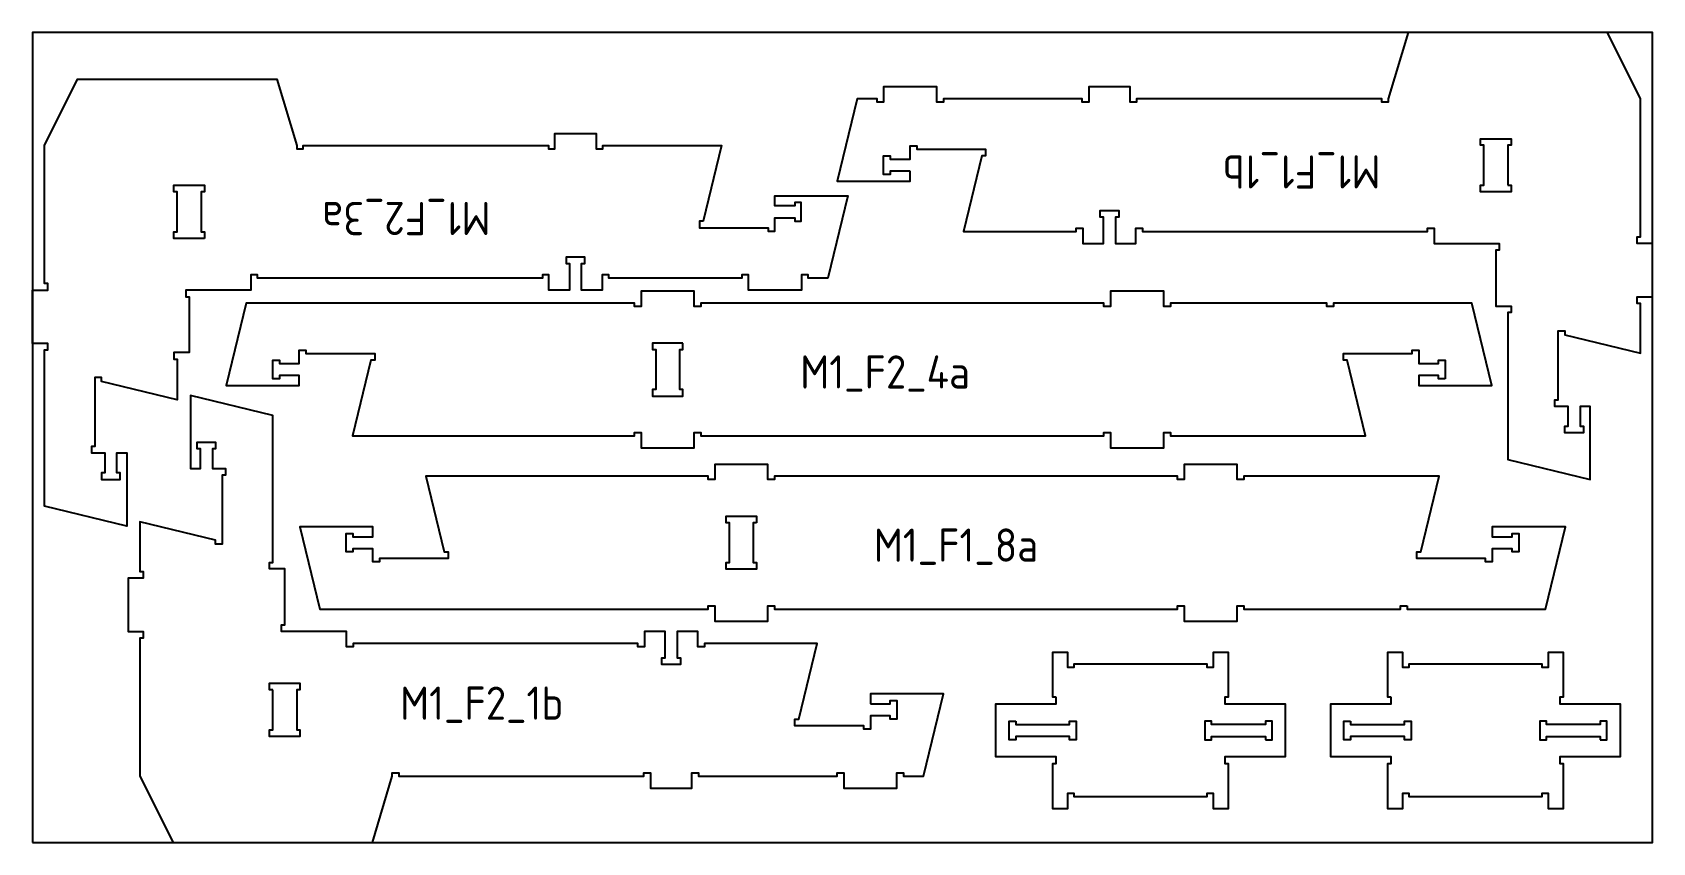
# Model space of a CAD drawing. Header units: millimetres. Extents: x -18174 to 50972, y 6312 to 16778.
# Drawn here: x 20592 to 23032, y 10273 to 11493 of the extents above; entities that cross this region are included whole.
import ezdxf

# ---------------------------------------------------------------- set-up
doc = ezdxf.new("R2010")
doc.units = ezdxf.units.MM
doc.header["$MEASUREMENT"] = 0
for name, color, linetype in [('freeswerk_CODES', 50, 'Continuous'), ('freeswerk_ELEMENTEN', 7, 'Continuous'), ('freeswerk_PLATEN', 3, 'Continuous')]:
    doc.layers.add(name, color=color, linetype=linetype)

msp = doc.modelspace()

# ---------------------------------------------------------------- linework, layer by layer
at = {"layer": 'freeswerk_ELEMENTEN'}
for points in [[(21914.3, 11283.5), (21884.3, 11283.5), (21884.3, 11278.5), (21874.3, 11278.5), (21874.3, 11306.5), (21884.3, 11306.5), (21884.3, 11301.5), (21914.3, 11301.5), (21914.3, 11321.5), (21924.3, 11321.5), (21924.3, 11316.5), (22027.9, 11316.5), (22027.9, 11306.5), (22021.9, 11306.5), (21994.3, 11192.5), (22164.3, 11192.5), (22164.3, 11197.5), (22174.3, 11197.5), (22174.3, 11174.5), (22205.3, 11174.5), (22205.3, 11214.5), (22200.3, 11214.5), (22200.3, 11224.5), (22228.3, 11224.5), (22228.3, 11214.5), (22223.3, 11214.5), (22223.3, 11174.5), (22254.3, 11174.5), (22254.3, 11197.5), (22264.3, 11197.5), (22264.3, 11192.5), (22693.3, 11192.5), (22693.3, 11197.5), (22703.3, 11197.5), (22703.3, 11174.5), (22801.3, 11174.5), (22801.3, 11164.5), (22796.3, 11164.5), (22796.3, 11080.5), (22819.3, 11080.5), (22819.3, 11070.5), (22814.3, 11070.5), (22814.3, 10849.4), (22938.3, 10819.4), (22938.3, 10929.4), (22923.3, 10929.4), (22923.3, 10899.4), (22928.3, 10899.4), (22928.3, 10889.4), (22900.3, 10889.4), (22900.3, 10899.4), (22905.3, 10899.4), (22905.3, 10929.4), (22885.3, 10929.4), (22885.3, 10939.4), (22890.3, 10939.4), (22890.3, 11042.9), (22900.3, 11042.9), (22900.3, 11037), (23014.3, 11009.4), (23014.3, 11084.5), (23009.3, 11084.5), (23009.3, 11094.5), (23032.3, 11094.5), (23032.3, 11174.5), (23009.3, 11174.5), (23009.3, 11184.5), (23014.3, 11184.5), (23014.3, 11392.5), (22964.3, 11492.5), (22664.3, 11492.5), (22634.3, 11392.5), (22634.3, 11387.5), (22624.3, 11387.5), (22624.3, 11392.5), (22255.3, 11392.5), (22255.3, 11387.5), (22245.3, 11387.5), (22245.3, 11410.5), (22183.3, 11410.5), (22183.3, 11387.5), (22173.3, 11387.5), (22173.3, 11392.5), (21964.3, 11392.5), (21964.3, 11387.5), (21954.3, 11387.5), (21954.3, 11410.5), (21874.3, 11410.5), (21874.3, 11387.5), (21864.3, 11387.5), (21864.3, 11392.5), (21834.3, 11392.5), (21804.3, 11268.5), (21914.3, 11268.5)], [(20990.3, 11322.3), (20990.3, 11317.3), (21000.3, 11317.3), (21000.3, 11322.3), (21369.3, 11322.3), (21369.3, 11317.3), (21379.3, 11317.3), (21379.3, 11340.3), (21441.3, 11340.3), (21441.3, 11317.3), (21451.3, 11317.3), (21451.3, 11322.3), (21630.3, 11322.3), (21602.7, 11208.3), (21596.8, 11208.3), (21596.8, 11198.3), (21700.3, 11198.3), (21700.3, 11193.3), (21710.3, 11193.3), (21710.3, 11213.3), (21740.3, 11213.3), (21740.3, 11208.3), (21750.3, 11208.3), (21750.3, 11236.3), (21740.3, 11236.3), (21740.3, 11231.3), (21710.3, 11231.3), (21710.3, 11246.3), (21820.3, 11246.3), (21790.3, 11122.3), (21760.6, 11122.3), (21760.6, 11127.3), (21750.6, 11127.3), (21750.6, 11104.3), (21670.6, 11104.3), (21670.6, 11127.3), (21660.6, 11127.3), (21660.6, 11122.3), (21460.3, 11122.3), (21460.3, 11127.3), (21450.3, 11127.3), (21450.3, 11104.3), (21419.3, 11104.3), (21419.3, 11144.3), (21424.3, 11144.3), (21424.3, 11154.3), (21396.3, 11154.3), (21396.3, 11144.3), (21401.3, 11144.3), (21401.3, 11104.3), (21370.3, 11104.3), (21370.3, 11127.3), (21360.3, 11127.3), (21360.3, 11122.3), (20931.3, 11122.3), (20931.3, 11127.3), (20921.3, 11127.3), (20921.3, 11104.3), (20823.3, 11104.3), (20823.3, 11094.3), (20828.3, 11094.3), (20828.3, 11010.3), (20805.3, 11010.3), (20805.3, 11000.3), (20810.3, 11000.3), (20810.3, 10939.2), (20696.3, 10966.8), (20696.3, 10972.7), (20686.3, 10972.7), (20686.3, 10869.2), (20681.3, 10869.2), (20681.3, 10859.2), (20701.3, 10859.2), (20701.3, 10829.2), (20696.3, 10829.2), (20696.3, 10819.2), (20724.3, 10819.2), (20724.3, 10829.2), (20719.3, 10829.2), (20719.3, 10859.2), (20734.3, 10859.2), (20734.3, 10749.2), (20610.3, 10779.2), (20610.3, 11014.3), (20615.3, 11014.3), (20615.3, 11024.3), (20592.3, 11024.3), (20592.3, 11104.3), (20615.3, 11104.3), (20615.3, 11114.3), (20610.3, 11114.3), (20610.3, 11322.3), (20660.3, 11422.3), (20960.3, 11422.3)], [(22814.3, 11262.5), (22819.3, 11262.5), (22819.3, 11252.5), (22773.3, 11252.5), (22773.3, 11262.5), (22778.3, 11262.5), (22778.3, 11322.5), (22773.3, 11322.5), (22773.3, 11332.5), (22819.3, 11332.5), (22819.3, 11322.5), (22814.3, 11322.5)], [(20851.3, 11182.3), (20805.3, 11182.3), (20805.3, 11192.3), (20810.3, 11192.3), (20810.3, 11252.3), (20805.3, 11252.3), (20805.3, 11262.3), (20851.3, 11262.3), (20851.3, 11252.3), (20846.3, 11252.3), (20846.3, 11192.3), (20851.3, 11192.3)], [(22720.1, 10970.8), (22710.1, 10970.8), (22710.1, 10975.8), (22680.1, 10975.8), (22680.1, 10960.8), (22790.1, 10960.8), (22760.1, 11084.8), (22551.8, 11084.8), (22551.8, 11079.8), (22541.8, 11079.8), (22541.8, 11084.8), (22306.1, 11084.8), (22306.1, 11079.8), (22296.1, 11079.8), (22296.1, 11102.8), (22216.1, 11102.8), (22216.1, 11079.8), (22206.1, 11079.8), (22206.1, 11084.8), (21599.1, 11084.8), (21599.1, 11079.8), (21589.1, 11079.8), (21589.1, 11102.8), (21509.1, 11102.8), (21509.1, 11079.8), (21499.1, 11079.8), (21499.1, 11084.8), (20914.2, 11084.8), (20884.2, 10960.8), (20994.2, 10960.8), (20994.2, 10975.8), (20964.2, 10975.8), (20964.2, 10970.8), (20954.2, 10970.8), (20954.2, 10998.8), (20964.2, 10998.8), (20964.2, 10993.8), (20994.2, 10993.8), (20994.2, 11013.8), (21004.2, 11013.8), (21004.2, 11008.8), (21107.8, 11008.8), (21107.8, 10998.8), (21101.8, 10998.8), (21074.2, 10884.8), (21499.1, 10884.8), (21499.1, 10889.8), (21509.1, 10889.8), (21509.1, 10866.8), (21589.1, 10866.8), (21589.1, 10889.8), (21599.1, 10889.8), (21599.1, 10884.8), (22206.1, 10884.8), (22206.1, 10889.8), (22216.1, 10889.8), (22216.1, 10866.8), (22296.1, 10866.8), (22296.1, 10889.8), (22306.1, 10889.8), (22306.1, 10884.8), (22600.1, 10884.8), (22572.5, 10998.8), (22566.6, 10998.8), (22566.6, 11008.8), (22670.1, 11008.8), (22670.1, 11013.8), (22680.1, 11013.8), (22680.1, 10993.8), (22710.1, 10993.8), (22710.1, 10998.8), (22720.1, 10998.8)], [(21572.1, 11024.8), (21526.1, 11024.8), (21526.1, 11014.8), (21531.1, 11014.8), (21531.1, 10954.8), (21526.1, 10954.8), (21526.1, 10944.8), (21572.1, 10944.8), (21572.1, 10954.8), (21567.1, 10954.8), (21567.1, 11014.8), (21572.1, 11014.8)], [(21854.3, 10481.5), (21884.3, 10481.5), (21884.3, 10486.5), (21894.3, 10486.5), (21894.3, 10458.5), (21884.3, 10458.5), (21884.3, 10463.5), (21854.3, 10463.5), (21854.3, 10443.5), (21844.3, 10443.5), (21844.3, 10448.5), (21740.7, 10448.5), (21740.7, 10458.5), (21746.7, 10458.5), (21774.3, 10572.5), (21604.3, 10572.5), (21604.3, 10567.5), (21594.3, 10567.5), (21594.3, 10590.5), (21563.3, 10590.5), (21563.3, 10550.5), (21568.3, 10550.5), (21568.3, 10540.5), (21540.3, 10540.5), (21540.3, 10550.5), (21545.3, 10550.5), (21545.3, 10590.5), (21514.3, 10590.5), (21514.3, 10567.5), (21504.3, 10567.5), (21504.3, 10572.5), (21075.3, 10572.5), (21075.3, 10567.5), (21065.3, 10567.5), (21065.3, 10590.5), (20967.3, 10590.5), (20967.3, 10600.5), (20972.3, 10600.5), (20972.3, 10684.5), (20949.3, 10684.5), (20949.3, 10694.5), (20954.3, 10694.5), (20954.3, 10915.6), (20830.3, 10945.6), (20830.3, 10835.6), (20845.3, 10835.6), (20845.3, 10865.6), (20840.3, 10865.6), (20840.3, 10875.6), (20868.3, 10875.6), (20868.3, 10865.6), (20863.3, 10865.6), (20863.3, 10835.6), (20883.3, 10835.6), (20883.3, 10825.6), (20878.3, 10825.6), (20878.3, 10722.1), (20868.3, 10722.1), (20868.3, 10728), (20754.3, 10755.6), (20754.3, 10680.5), (20759.3, 10680.5), (20759.3, 10670.5), (20736.3, 10670.5), (20736.3, 10590.5), (20759.3, 10590.5), (20759.3, 10580.5), (20754.3, 10580.5), (20754.3, 10372.5), (20804.3, 10272.5), (21104.3, 10272.5), (21134.3, 10372.5), (21134.3, 10377.5), (21144.3, 10377.5), (21144.3, 10372.5), (21513.3, 10372.5), (21513.3, 10377.5), (21523.3, 10377.5), (21523.3, 10354.5), (21585.3, 10354.5), (21585.3, 10377.5), (21595.3, 10377.5), (21595.3, 10372.5), (21804.3, 10372.5), (21804.3, 10377.5), (21814.3, 10377.5), (21814.3, 10354.5), (21894.3, 10354.5), (21894.3, 10377.5), (21904.3, 10377.5), (21904.3, 10372.5), (21934.3, 10372.5), (21964.3, 10496.5), (21854.3, 10496.5)], [(22662.6, 10629.1), (22662.6, 10624.1), (22870.9, 10624.1), (22900.9, 10748.1), (22790.9, 10748.1), (22790.9, 10733.1), (22820.9, 10733.1), (22820.9, 10738.1), (22830.9, 10738.1), (22830.9, 10710.1), (22820.9, 10710.1), (22820.9, 10715.1), (22790.9, 10715.1), (22790.9, 10695.1), (22780.9, 10695.1), (22780.9, 10700.1), (22677.4, 10700.1), (22677.4, 10710.1), (22683.3, 10710.1), (22710.9, 10824.1), (22416.9, 10824.1), (22416.9, 10819.1), (22406.9, 10819.1), (22406.9, 10842.1), (22326.9, 10842.1), (22326.9, 10819.1), (22316.9, 10819.1), (22316.9, 10824.1), (21709.9, 10824.1), (21709.9, 10819.1), (21699.9, 10819.1), (21699.9, 10842.1), (21619.9, 10842.1), (21619.9, 10819.1), (21609.9, 10819.1), (21609.9, 10824.1), (21185, 10824.1), (21212.6, 10710.1), (21218.6, 10710.1), (21218.6, 10700.1), (21115, 10700.1), (21115, 10695.1), (21105, 10695.1), (21105, 10715.1), (21075, 10715.1), (21075, 10710.1), (21065, 10710.1), (21065, 10738.1), (21075, 10738.1), (21075, 10733.1), (21105, 10733.1), (21105, 10748.1), (20995, 10748.1), (21025, 10624.1), (21609.9, 10624.1), (21609.9, 10629.1), (21619.9, 10629.1), (21619.9, 10606.1), (21699.9, 10606.1), (21699.9, 10629.1), (21709.9, 10629.1), (21709.9, 10624.1), (22316.9, 10624.1), (22316.9, 10629.1), (22326.9, 10629.1), (22326.9, 10606.1), (22406.9, 10606.1), (22406.9, 10629.1), (22416.9, 10629.1), (22416.9, 10624.1), (22652.6, 10624.1), (22652.6, 10629.1)], [(21682.9, 10754.1), (21677.9, 10754.1), (21677.9, 10694.1), (21682.9, 10694.1), (21682.9, 10684.1), (21636.9, 10684.1), (21636.9, 10694.1), (21641.9, 10694.1), (21641.9, 10754.1), (21636.9, 10754.1), (21636.9, 10764.1), (21682.9, 10764.1)], [(22134.2, 10491.5), (22129.2, 10491.5), (22129.2, 10559.5), (22151.2, 10559.5), (22151.2, 10536.5), (22161.2, 10536.5), (22161.2, 10541.5), (22361.2, 10541.5), (22361.2, 10536.5), (22371.2, 10536.5), (22371.2, 10559.5), (22393.2, 10559.5), (22393.2, 10491.5), (22388.2, 10491.5), (22388.2, 10481.5), (22479.2, 10481.5), (22479.2, 10401.5), (22388.2, 10401.5), (22388.2, 10391.5), (22393.2, 10391.5), (22393.2, 10323.5), (22371.2, 10323.5), (22371.2, 10346.5), (22361.2, 10346.5), (22361.2, 10341.5), (22161.2, 10341.5), (22161.2, 10346.5), (22151.2, 10346.5), (22151.2, 10323.5), (22129.2, 10323.5), (22129.2, 10391.5), (22134.2, 10391.5), (22134.2, 10401.5), (22043.2, 10401.5), (22043.2, 10481.5), (22134.2, 10481.5)], [(22638.5, 10491.5), (22633.5, 10491.5), (22633.5, 10559.5), (22655.5, 10559.5), (22655.5, 10536.5), (22665.5, 10536.5), (22665.5, 10541.5), (22865.5, 10541.5), (22865.5, 10536.5), (22875.5, 10536.5), (22875.5, 10559.5), (22897.5, 10559.5), (22897.5, 10491.5), (22892.5, 10491.5), (22892.5, 10481.5), (22983.5, 10481.5), (22983.5, 10401.5), (22892.5, 10401.5), (22892.5, 10391.5), (22897.5, 10391.5), (22897.5, 10323.5), (22875.5, 10323.5), (22875.5, 10346.5), (22865.5, 10346.5), (22865.5, 10341.5), (22665.5, 10341.5), (22665.5, 10346.5), (22655.5, 10346.5), (22655.5, 10323.5), (22633.5, 10323.5), (22633.5, 10391.5), (22638.5, 10391.5), (22638.5, 10401.5), (22547.5, 10401.5), (22547.5, 10481.5), (22638.5, 10481.5)], [(20954.3, 10502.5), (20949.3, 10502.5), (20949.3, 10512.5), (20995.3, 10512.5), (20995.3, 10502.5), (20990.3, 10502.5), (20990.3, 10442.5), (20995.3, 10442.5), (20995.3, 10432.5), (20949.3, 10432.5), (20949.3, 10442.5), (20954.3, 10442.5)], [(22073.2, 10455.5), (22073.2, 10450.5), (22154.2, 10450.5), (22154.2, 10455.5), (22164.2, 10455.5), (22164.2, 10427.5), (22154.2, 10427.5), (22154.2, 10432.5), (22073.2, 10432.5), (22073.2, 10427.5), (22063.2, 10427.5), (22063.2, 10455.5)], [(22449.2, 10427.5), (22459.2, 10427.5), (22459.2, 10455.5), (22449.2, 10455.5), (22449.2, 10450.5), (22368.2, 10450.5), (22368.2, 10455.5), (22358.2, 10455.5), (22358.2, 10427.5), (22368.2, 10427.5), (22368.2, 10432.5), (22449.2, 10432.5)], [(22577.5, 10455.5), (22577.5, 10450.5), (22658.5, 10450.5), (22658.5, 10455.5), (22668.5, 10455.5), (22668.5, 10427.5), (22658.5, 10427.5), (22658.5, 10432.5), (22577.5, 10432.5), (22577.5, 10427.5), (22567.5, 10427.5), (22567.5, 10455.5)], [(22953.5, 10427.5), (22963.5, 10427.5), (22963.5, 10455.5), (22953.5, 10455.5), (22953.5, 10450.5), (22872.5, 10450.5), (22872.5, 10455.5), (22862.5, 10455.5), (22862.5, 10427.5), (22872.5, 10427.5), (22872.5, 10432.5), (22953.5, 10432.5)]]:
    msp.add_lwpolyline(points, close=True, dxfattribs=at)
at = {"layer": 'freeswerk_PLATEN'}
msp.add_lwpolyline([(20592.3, 10272.5), (23032.3, 10272.5), (23032.3, 11492.5), (20592.3, 11492.5)], close=True, dxfattribs=at)

# ---------------------------------------------------------------- texts
at = {"layer": 'freeswerk_CODES', "char_height": 50, "attachment_point": 1, "rotation": 180}
for s, insert in [('{\\Fiso|c0;M1_F1_1b}', (22622.6, 11257.5)), ('{\\Fiso|c0;M1_F2_3a}', (21282.3, 11187.3))]:
    msp.add_mtext_dynamic_manual_height_columns(s, width=318.081, gutter_width=1456.3, heights=[0], dxfattribs=dict(at, insert=insert))
at = {"layer": 'freeswerk_CODES', "char_height": 50, "attachment_point": 1}
for s, insert in [('{\\Fiso|c0;M1_F2_4a}', (21748.6, 11006.2)), ('{\\Fiso|c0;M1_F1_8a}', (21859.4, 10745.5)), ('{\\Fiso|c0;M1_F2_1b}', (21146, 10507.5))]:
    msp.add_mtext_dynamic_manual_height_columns(s, width=318.081, gutter_width=1456.3, heights=[0], dxfattribs=dict(at, insert=insert))

doc.saveas('drawing.dxf')
